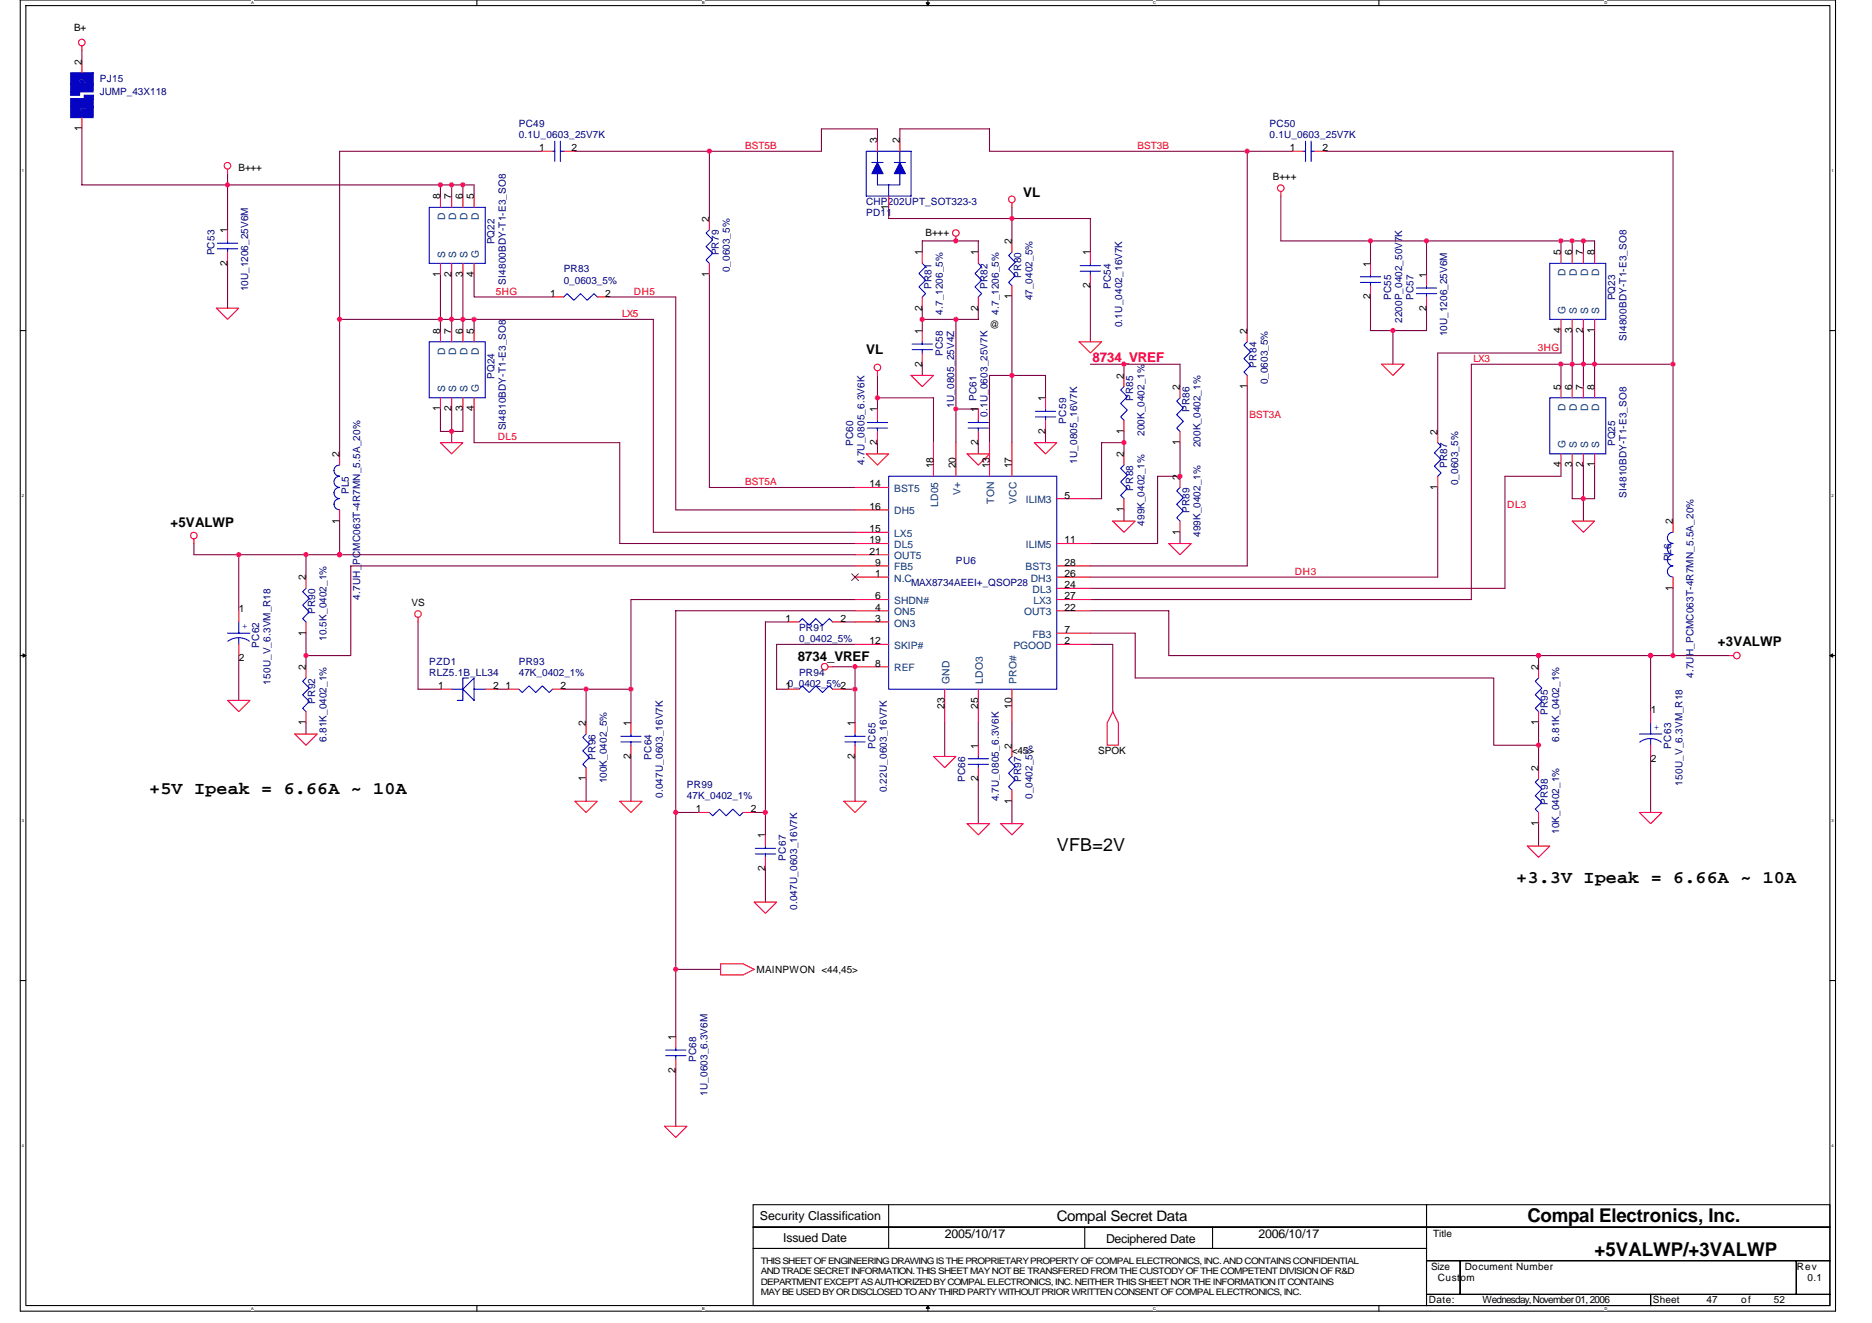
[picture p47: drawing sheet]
<svg xmlns="http://www.w3.org/2000/svg" width="297mm" height="210mm" viewBox="0 0 297 210" stroke-linecap="round" stroke-linejoin="round" font-family="sans-serif">
<defs><g id="words">
<g font-size="3">
<text x="242.4" y="193.9">Compal Electronics, Inc.</text>
<text x="253" y="199.3">+5VALWP/+3VALWP</text>
</g>
<g font-size="2.8">
<text x="23.7" y="125.9">+5V Ipeak = 6.66A ~ 10A</text>
<text x="167.7" y="135">VFB=2V</text>
<text x="240.6" y="140.1">+3.3V Ipeak = 6.66A ~ 10A</text>
</g>
<text font-size="2.3" x="167.7" y="193.7">Compal Secret Data</text>
<g font-size="2.1">
<text x="162.3" y="31.3">VL</text>
<text x="137.5" y="56.2">VL</text>
<text x="27" y="83.6">+5VALWP</text>
<text x="126.6" y="104.9">8734_VREF</text>
<text x="272.6" y="102.4">+3VALWP</text>
</g>
<text font-size="2.1" fill="#f00" x="173.4" y="57.4">8734_VREF</text>
<g font-size="1.9">
<text x="120.6" y="193.6">Security Classification</text>
<text x="124.3" y="197">Issued Date</text>
<text x="149.9" y="196.4">2005/10/17</text>
<text x="175.5" y="197.2">Deciphered Date</text>
<text x="199.7" y="196.4">2006/10/17</text>
</g>
<g font-size="1.6">
<text x="11.7" y="5">B+</text>
<text x="13" y="10.3" transform="rotate(-90 13 10.3)">2</text>
<text x="13" y="20.8" transform="rotate(-90 13 20.8)">1</text>
<text x="85.5" y="24">1</text>
<text x="90.7" y="24">2</text>
<text x="139.2" y="22.8" transform="rotate(-90 139.2 22.8)">3</text>
<text x="142.8" y="22.8" transform="rotate(-90 142.8 22.8)">2</text>
<text x="204.7" y="24">1</text>
<text x="209.8" y="24">2</text>
<text x="37.9" y="27.2">B+++</text>
<text x="202" y="28.6">B+++</text>
<text x="69.9" y="31.6" transform="rotate(-90 69.9 31.6)">8</text>
<text x="71.6" y="31.6" transform="rotate(-90 71.6 31.6)">7</text>
<text x="73.4" y="31.6" transform="rotate(-90 73.4 31.6)">6</text>
<text x="75.2" y="31.6" transform="rotate(-90 75.2 31.6)">5</text>
<text x="112.5" y="35.2" transform="rotate(-90 112.5 35.2)">2</text>
<text x="141" y="33.3" transform="rotate(-90 141 33.3)">1</text>
<text x="36.1" y="37" transform="rotate(-90 36.1 37)">1</text>
<text x="146.3" y="40.5" transform="rotate(-90 146.3 40.5)">1</text>
<text x="146.9" y="37.5">B+++</text>
<text x="155.2" y="40.5" transform="rotate(-90 155.2 40.5)">1</text>
<text x="160.5" y="38.8" transform="rotate(-90 160.5 38.8)">2</text>
<text x="173" y="40.5" transform="rotate(-90 173 40.5)">1</text>
<text x="247.7" y="40.5" transform="rotate(-90 247.7 40.5)">5</text>
<text x="249.4" y="40.5" transform="rotate(-90 249.4 40.5)">6</text>
<text x="251.2" y="40.5" transform="rotate(-90 251.2 40.5)">7</text>
<text x="253" y="40.5" transform="rotate(-90 253 40.5)">8</text>
<text x="36.1" y="42.2" transform="rotate(-90 36.1 42.2)">2</text>
<text x="69.9" y="43.9" transform="rotate(-90 69.9 43.9)">1</text>
<text x="71.6" y="43.9" transform="rotate(-90 71.6 43.9)">2</text>
<text x="73.4" y="43.9" transform="rotate(-90 73.4 43.9)">3</text>
<text x="75.2" y="43.9" transform="rotate(-90 75.2 43.9)">4</text>
<text x="87.3" y="47.1">1</text>
<text x="96" y="47.1">2</text>
<text x="112.5" y="43.9" transform="rotate(-90 112.5 43.9)">1</text>
<text x="160.5" y="47.5" transform="rotate(-90 160.5 47.5)">1</text>
<text x="173" y="45.7" transform="rotate(-90 173 45.7)">2</text>
<text x="217.4" y="47.5" transform="rotate(-90 217.4 47.5)">2</text>
<text x="217.4" y="42.3" transform="rotate(-90 217.4 42.3)">1</text>
<text x="226.3" y="44.1" transform="rotate(-90 226.3 44.1)">1</text>
<text x="69.9" y="53" transform="rotate(-90 69.9 53)">8</text>
<text x="71.6" y="53" transform="rotate(-90 71.6 53)">7</text>
<text x="73.4" y="53" transform="rotate(-90 73.4 53)">6</text>
<text x="75.2" y="53" transform="rotate(-90 75.2 53)">5</text>
<text x="146.3" y="53" transform="rotate(-90 146.3 53)">1</text>
<text x="146.3" y="49.3" transform="rotate(-90 146.3 49.3)">2</text>
<text x="155.2" y="49.3" transform="rotate(-90 155.2 49.3)">2</text>
<text x="157" y="52.1">@</text>
<text x="197.9" y="53" transform="rotate(-90 197.9 53)">2</text>
<text x="226.3" y="49.3" transform="rotate(-90 226.3 49.3)">2</text>
<text x="247.7" y="52.8" transform="rotate(-90 247.7 52.8)">4</text>
<text x="249.4" y="52.8" transform="rotate(-90 249.4 52.8)">3</text>
<text x="251.2" y="52.8" transform="rotate(-90 251.2 52.8)">2</text>
<text x="253" y="52.8" transform="rotate(-90 253 52.8)">1</text>
<text x="146.3" y="58.2" transform="rotate(-90 146.3 58.2)">2</text>
<text x="69.9" y="65.3" transform="rotate(-90 69.9 65.3)">1</text>
<text x="71.6" y="65.3" transform="rotate(-90 71.6 65.3)">2</text>
<text x="73.4" y="65.3" transform="rotate(-90 73.4 65.3)">3</text>
<text x="75.2" y="65.3" transform="rotate(-90 75.2 65.3)">4</text>
<text x="139.2" y="65.4" transform="rotate(-90 139.2 65.4)">1</text>
<text x="155.2" y="65.4" transform="rotate(-90 155.2 65.4)">1</text>
<text x="165.9" y="63.6" transform="rotate(-90 165.9 63.6)">1</text>
<text x="178.3" y="60.1" transform="rotate(-90 178.3 60.1)">2</text>
<text x="187.2" y="61.9" transform="rotate(-90 187.2 61.9)">2</text>
<text x="197.9" y="61.7" transform="rotate(-90 197.9 61.7)">1</text>
<text x="247.7" y="61.9" transform="rotate(-90 247.7 61.9)">5</text>
<text x="249.4" y="61.9" transform="rotate(-90 249.4 61.9)">6</text>
<text x="251.2" y="61.9" transform="rotate(-90 251.2 61.9)">7</text>
<text x="253" y="61.9" transform="rotate(-90 253 61.9)">8</text>
<text x="139.2" y="70.6" transform="rotate(-90 139.2 70.6)">2</text>
<text x="155.2" y="70.6" transform="rotate(-90 155.2 70.6)">2</text>
<text x="165.9" y="68.8" transform="rotate(-90 165.9 68.8)">2</text>
<text x="178.3" y="68.8" transform="rotate(-90 178.3 68.8)">1</text>
<text x="187.2" y="70.6" transform="rotate(-90 187.2 70.6)">1</text>
<text x="228.1" y="69" transform="rotate(-90 228.1 69)">2</text>
<text x="53.9" y="72.5" transform="rotate(-90 53.9 72.5)">2</text>
<text x="138" y="77.3">14</text>
<text x="148.1" y="74.3" transform="rotate(-90 148.1 74.3)">18</text>
<text x="151.7" y="74.3" transform="rotate(-90 151.7 74.3)">20</text>
<text x="157" y="74.3" transform="rotate(-90 157 74.3)">13</text>
<text x="160.5" y="74.3" transform="rotate(-90 160.5 74.3)">17</text>
<text x="178.3" y="72.5" transform="rotate(-90 178.3 72.5)">2</text>
<text x="187.2" y="76.1" transform="rotate(-90 187.2 76.1)">2</text>
<text x="228.1" y="77.7" transform="rotate(-90 228.1 77.7)">1</text>
<text x="247.7" y="74.2" transform="rotate(-90 247.7 74.2)">4</text>
<text x="249.4" y="74.2" transform="rotate(-90 249.4 74.2)">3</text>
<text x="251.2" y="74.2" transform="rotate(-90 251.2 74.2)">2</text>
<text x="253" y="74.2" transform="rotate(-90 253 74.2)">1</text>
<text x="53.9" y="83.1" transform="rotate(-90 53.9 83.1)">1</text>
<text x="138" y="80.9">16</text>
<text x="168.9" y="79.1">5</text>
<text x="178.3" y="81.3" transform="rotate(-90 178.3 81.3)">1</text>
<text x="265.4" y="83.2" transform="rotate(-90 265.4 83.2)">2</text>
<text x="138" y="84.4">15</text>
<text x="138" y="86.2">19</text>
<text x="138" y="88">21</text>
<text x="138.9" y="89.8">9</text>
<text x="168.9" y="86.2">11</text>
<text x="168.9" y="89.8">28</text>
<text x="187.2" y="84.8" transform="rotate(-90 187.2 84.8)">1</text>
<text x="48.5" y="92.1" transform="rotate(-90 48.5 92.1)">2</text>
<text x="138.9" y="95.1">6</text>
<text x="138.9" y="91.5">1</text>
<text x="168.9" y="91.5">26</text>
<text x="168.9" y="95.1">27</text>
<text x="168.9" y="93.3">24</text>
<text x="265.4" y="93.7" transform="rotate(-90 265.4 93.7)">1</text>
<text x="37.9" y="97.1">1</text>
<text x="48.5" y="100.8" transform="rotate(-90 48.5 100.8)">1</text>
<text x="65.3" y="96.2">VS</text>
<text x="124.6" y="98.7">1</text>
<text x="133.4" y="98.7">2</text>
<text x="138.9" y="96.9">4</text>
<text x="138.9" y="98.7">3</text>
<text x="168.9" y="96.9">22</text>
<text x="168.9" y="100.4">7</text>
<text x="37.9" y="104.9">2</text>
<text x="48.5" y="106.3" transform="rotate(-90 48.5 106.3)">2</text>
<text x="138" y="102.2">12</text>
<text x="138.9" y="105.8">8</text>
<text x="168.9" y="102.2">2</text>
<text x="244.1" y="106.3" transform="rotate(-90 244.1 106.3)">2</text>
<text x="69.5" y="109.3">1</text>
<text x="78.2" y="109.3">2</text>
<text x="80.2" y="109.3">1</text>
<text x="88.9" y="109.3">2</text>
<text x="124.6" y="109.3">10_0402_5%2</text>
<text x="149.9" y="112.4" transform="rotate(-90 149.9 112.4)">23</text>
<text x="155.2" y="112.4" transform="rotate(-90 155.2 112.4)">25</text>
<text x="160.5" y="112.4" transform="rotate(-90 160.5 112.4)">10</text>
<text x="261.9" y="113.1">1</text>
<text x="48.5" y="115.1" transform="rotate(-90 48.5 115.1)">1</text>
<text x="93" y="115.2" transform="rotate(-90 93 115.2)">2</text>
<text x="100.1" y="115.2" transform="rotate(-90 100.1 115.2)">1</text>
<text x="135.7" y="115.2" transform="rotate(-90 135.7 115.2)">1</text>
<text x="155.2" y="118.8" transform="rotate(-90 155.2 118.8)">1</text>
<text x="160.5" y="118.8" transform="rotate(-90 160.5 118.8)">2</text>
<text x="160.6" y="119.7">&lt;45&gt;</text>
<text x="174.3" y="119.7">SPOK</text>
<text x="244.1" y="115.1" transform="rotate(-90 244.1 115.1)">1</text>
<text x="93" y="124" transform="rotate(-90 93 124)">1</text>
<text x="100.1" y="120.4" transform="rotate(-90 100.1 120.4)">2</text>
<text x="135.7" y="120.4" transform="rotate(-90 135.7 120.4)">2</text>
<text x="155.2" y="124" transform="rotate(-90 155.2 124)">2</text>
<text x="244.1" y="122.3" transform="rotate(-90 244.1 122.3)">2</text>
<text x="261.9" y="120.9">2</text>
<text x="110.4" y="128.9">1</text>
<text x="119.1" y="128.9">2</text>
<text x="160.5" y="127.5" transform="rotate(-90 160.5 127.5)">1</text>
<text x="244.1" y="131.1" transform="rotate(-90 244.1 131.1)">1</text>
<text x="121.4" y="133" transform="rotate(-90 121.4 133)">1</text>
<text x="121.4" y="138.2" transform="rotate(-90 121.4 138.2)">2</text>
<text x="120.1" y="154.3">MAINPWON &lt;44,45&gt;</text>
<text x="107.2" y="165" transform="rotate(-90 107.2 165)">1</text>
<text x="107.2" y="170.2" transform="rotate(-90 107.2 170.2)">2</text>
<text x="227.4" y="196.3">Title</text>
<text x="227.1" y="201.4">Size</text>
<text x="228.1" y="203.2">Custom</text>
<text x="232.4" y="201.4">Document Number</text>
<text x="285.1" y="201.4">Rev</text>
<text x="286.8" y="203.2">0.1</text>
<text x="226.7" y="206.8">Date:</text>
<text x="235.2" y="206.8">Wednesday, November 01,2006</text>
<text x="262.3" y="206.8">Sheet</text>
<text x="270.8" y="206.8">47</text>
<text x="276.3" y="206.8">of</text>
<text x="281.5" y="206.8">52</text>
</g>
<g font-size="1.6" fill="#004080">
<text x="13.7" y="17.8" transform="rotate(-90 13.7 17.8)">1</text>
<text x="13.7" y="13.4" transform="rotate(-90 13.7 13.4)">2</text>
<text x="70.6" y="35" transform="rotate(-90 70.6 35)">D</text>
<text x="72.4" y="35" transform="rotate(-90 72.4 35)">D</text>
<text x="74.2" y="35" transform="rotate(-90 74.2 35)">D</text>
<text x="76" y="35" transform="rotate(-90 76 35)">D</text>
<text x="70.6" y="40.9" transform="rotate(-90 70.6 40.9)">S</text>
<text x="72.4" y="40.9" transform="rotate(-90 72.4 40.9)">S</text>
<text x="74.2" y="40.9" transform="rotate(-90 74.2 40.9)">S</text>
<text x="76" y="40.9" transform="rotate(-90 76 40.9)">G</text>
<text x="248.4" y="43.9" transform="rotate(-90 248.4 43.9)">D</text>
<text x="250.2" y="43.9" transform="rotate(-90 250.2 43.9)">D</text>
<text x="252" y="43.9" transform="rotate(-90 252 43.9)">D</text>
<text x="253.8" y="43.9" transform="rotate(-90 253.8 43.9)">D</text>
<text x="248.4" y="49.8" transform="rotate(-90 248.4 49.8)">G</text>
<text x="250.2" y="49.8" transform="rotate(-90 250.2 49.8)">S</text>
<text x="252" y="49.8" transform="rotate(-90 252 49.8)">S</text>
<text x="253.8" y="49.8" transform="rotate(-90 253.8 49.8)">S</text>
<text x="70.6" y="56.3" transform="rotate(-90 70.6 56.3)">D</text>
<text x="72.4" y="56.3" transform="rotate(-90 72.4 56.3)">D</text>
<text x="74.2" y="56.3" transform="rotate(-90 74.2 56.3)">D</text>
<text x="76" y="56.3" transform="rotate(-90 76 56.3)">D</text>
<text x="70.6" y="62.2" transform="rotate(-90 70.6 62.2)">S</text>
<text x="72.4" y="62.2" transform="rotate(-90 72.4 62.2)">S</text>
<text x="74.2" y="62.2" transform="rotate(-90 74.2 62.2)">S</text>
<text x="76" y="62.2" transform="rotate(-90 76 62.2)">G</text>
<text x="248.4" y="65.2" transform="rotate(-90 248.4 65.2)">D</text>
<text x="250.2" y="65.2" transform="rotate(-90 250.2 65.2)">D</text>
<text x="252" y="65.2" transform="rotate(-90 252 65.2)">D</text>
<text x="253.8" y="65.2" transform="rotate(-90 253.8 65.2)">D</text>
<text x="248.4" y="71.1" transform="rotate(-90 248.4 71.1)">G</text>
<text x="250.2" y="71.1" transform="rotate(-90 250.2 71.1)">S</text>
<text x="252" y="71.1" transform="rotate(-90 252 71.1)">S</text>
<text x="253.8" y="71.1" transform="rotate(-90 253.8 71.1)">S</text>
<text x="141.9" y="78.1">BST5</text>
<text x="141.9" y="81.6">DH5</text>
<text x="148.9" y="80.4" transform="rotate(-90 148.9 80.4)">LD05</text>
<text x="152.4" y="78.5" transform="rotate(-90 152.4 78.5)">V+</text>
<text x="157.8" y="79.9" transform="rotate(-90 157.8 79.9)">TON</text>
<text x="161.3" y="79.9" transform="rotate(-90 161.3 79.9)">VCC</text>
<text x="162.8" y="79.8">ILIM3</text>
<text x="141.9" y="85.2">LX5</text>
<text x="141.9" y="87">DL5</text>
<text x="141.9" y="88.7">OUT5</text>
<text x="162.8" y="87">ILIM5</text>
<text x="141.9" y="90.5">FB5</text>
<text x="141.9" y="95.8">SHDN#</text>
<text x="141.9" y="92.3">N.C.</text>
<text x="162.7" y="90.5">BST3</text>
<text x="163.6" y="92.3">DH3</text>
<text x="163.8" y="94.1">DL3</text>
<text x="164" y="95.8">LX3</text>
<text x="141.9" y="97.6">ON5</text>
<text x="141.9" y="99.4">ON3</text>
<text x="162.5" y="97.6">OUT3</text>
<text x="163.8" y="101.2">FB3</text>
<text x="141.9" y="103">SKIP#</text>
<text x="141.9" y="106.5">REF</text>
<text x="160.8" y="103">PGOOD</text>
<text x="150.6" y="108.5" transform="rotate(-90 150.6 108.5)">GND</text>
<text x="156" y="108.5" transform="rotate(-90 156 108.5)">LDO3</text>
<text x="161.3" y="108.5" transform="rotate(-90 161.3 108.5)">PRO#</text>
</g>
<g font-size="1.6" fill="#000080">
<text x="15.8" y="13">PJ15</text>
<text x="15.8" y="15.1">JUMP_43X118</text>
<text x="82.3" y="20.1">PC49</text>
<text x="82.3" y="21.9">0.1U_0603_25V7K</text>
<text x="201.5" y="20.1">PC50</text>
<text x="201.5" y="21.9">0.1U_0603_25V7K</text>
<text x="137.5" y="34.3">PD11</text>
<text x="137.5" y="32.5">CHP202UPT_SOT323-3</text>
<text x="34" y="40.5" transform="rotate(-90 34 40.5)">PC53</text>
<text x="78.5" y="38.8" transform="rotate(-90 78.5 38.8)">PQ22</text>
<text x="114" y="40.5" transform="rotate(-90 114 40.5)">PR79</text>
<text x="39.4" y="46.2" transform="rotate(-90 39.4 46.2)">10U_1206_25V6M</text>
<text x="80.3" y="45.2" transform="rotate(-90 80.3 45.2)">SI4800BDY-T1-E3_SO8</text>
<text x="89.4" y="43.2">PR83</text>
<text x="89.4" y="45">0_0603_5%</text>
<text x="115.8" y="43.2" transform="rotate(-90 115.8 43.2)">0_0603_5%</text>
<text x="147.8" y="45.9" transform="rotate(-90 147.8 45.9)">PR81</text>
<text x="156.7" y="45.9" transform="rotate(-90 156.7 45.9)">PR82</text>
<text x="162" y="44.1" transform="rotate(-90 162 44.1)">PR80</text>
<text x="163.8" y="47.6" transform="rotate(-90 163.8 47.6)">47_0402_5%</text>
<text x="176.3" y="45.9" transform="rotate(-90 176.3 45.9)">PC54</text>
<text x="220.7" y="47.6" transform="rotate(-90 220.7 47.6)">PC55</text>
<text x="224.3" y="47.6" transform="rotate(-90 224.3 47.6)">PC57</text>
<text x="256.3" y="47.6" transform="rotate(-90 256.3 47.6)">PQ23</text>
<text x="149.6" y="50" transform="rotate(-90 149.6 50)">4.7_1206_5%</text>
<text x="158.5" y="50" transform="rotate(-90 158.5 50)">4.7_1206_5%</text>
<text x="178.1" y="51.9" transform="rotate(-90 178.1 51.9)">0.1U_0402_16V7K</text>
<text x="222.5" y="51.2" transform="rotate(-90 222.5 51.2)">2200P_0402_50V7K</text>
<text x="229.6" y="53.3" transform="rotate(-90 229.6 53.3)">10U_1206_25V6M</text>
<text x="149.6" y="56.5" transform="rotate(-90 149.6 56.5)">PC58</text>
<text x="199.4" y="58.3" transform="rotate(-90 199.4 58.3)">PR84</text>
<text x="258.1" y="54.1" transform="rotate(-90 258.1 54.1)">SI4800BDY-T1-E3_SO8</text>
<text x="78.5" y="60.1" transform="rotate(-90 78.5 60.1)">PQ24</text>
<text x="151.4" y="64.7" transform="rotate(-90 151.4 64.7)">1U_0805_25V4Z</text>
<text x="154.9" y="63.6" transform="rotate(-90 154.9 63.6)">PC61</text>
<text x="179.8" y="63.6" transform="rotate(-90 179.8 63.6)">PR85</text>
<text x="188.7" y="65.4" transform="rotate(-90 188.7 65.4)">PR86</text>
<text x="201.2" y="61" transform="rotate(-90 201.2 61)">0_0603_5%</text>
<text x="80.3" y="68.3" transform="rotate(-90 80.3 68.3)">SI4810BDY-T1-E3_SO8</text>
<text x="135.4" y="70.8" transform="rotate(-90 135.4 70.8)">PC60</text>
<text x="156.7" y="66.1" transform="rotate(-90 156.7 66.1)">0.1U_0603_25V7K</text>
<text x="169.2" y="67.2" transform="rotate(-90 169.2 67.2)">PC59</text>
<text x="181.6" y="69.2" transform="rotate(-90 181.6 69.2)">200K_0402_1%</text>
<text x="190.5" y="71" transform="rotate(-90 190.5 71)">200K_0402_1%</text>
<text x="256.3" y="70.8" transform="rotate(-90 256.3 70.8)">PQ25</text>
<text x="137.2" y="73.8" transform="rotate(-90 137.2 73.8)">4.7U_0805_6.3V6K</text>
<text x="170.9" y="73.6" transform="rotate(-90 170.9 73.6)">1U_0805_16V7K</text>
<text x="179.8" y="77.9" transform="rotate(-90 179.8 77.9)">PR88</text>
<text x="229.6" y="74.3" transform="rotate(-90 229.6 74.3)">PR87</text>
<text x="231.4" y="77" transform="rotate(-90 231.4 77)">0_0603_5%</text>
<text x="55.4" y="78.4" transform="rotate(-90 55.4 78.4)">PL5</text>
<text x="181.6" y="83.4" transform="rotate(-90 181.6 83.4)">499K_0402_1%</text>
<text x="188.7" y="81.4" transform="rotate(-90 188.7 81.4)">PR89</text>
<text x="258.1" y="79" transform="rotate(-90 258.1 79)">SI4810BDY-T1-E3_SO8</text>
<text x="151.7" y="89.4">PU6</text>
<text x="190.5" y="85.2" transform="rotate(-90 190.5 85.2)">499K_0402_1%</text>
<text x="265.2" y="89.1" transform="rotate(-90 265.2 89.1)">PL6</text>
<text x="57.1" y="95.1" transform="rotate(-90 57.1 95.1)">4.7UH_PCMC063T-4R7MN_5.5A_20%</text>
<text x="144.6" y="93">MAX8734AEEI+_QSOP28</text>
<text x="50" y="97.4" transform="rotate(-90 50 97.4)">PR90</text>
<text x="51.8" y="101.7" transform="rotate(-90 51.8 101.7)">10.5K_0402_1%</text>
<text x="126.8" y="100.1">PR91</text>
<text x="126.8" y="101.9">0_0402_5%</text>
<text x="41.1" y="102.8" transform="rotate(-90 41.1 102.8)">PC62</text>
<text x="68.1" y="105.4">PZD1</text>
<text x="68.1" y="107.2">RLZ5.1B_LL34</text>
<text x="82.3" y="105.4">PR93</text>
<text x="82.3" y="107.2">47K_0402_1%</text>
<text x="126.8" y="107.2">PR94</text>
<text x="268.7" y="107.6" transform="rotate(-90 268.7 107.6)">4.7UH_PCMC063T-4R7MN_5.5A_20%</text>
<text x="42.9" y="108.6" transform="rotate(-90 42.9 108.6)">150U_V_6.3VM_R18</text>
<text x="50" y="111.7" transform="rotate(-90 50 111.7)">PR92</text>
<text x="245.6" y="113.4" transform="rotate(-90 245.6 113.4)">PR95</text>
<text x="51.8" y="117.7" transform="rotate(-90 51.8 117.7)">6.81K_0402_1%</text>
<text x="138.9" y="118.8" transform="rotate(-90 138.9 118.8)">PC65</text>
<text x="247.4" y="117.7" transform="rotate(-90 247.4 117.7)">6.81K_0402_1%</text>
<text x="265.2" y="118.8" transform="rotate(-90 265.2 118.8)">PC63</text>
<text x="94.5" y="120.5" transform="rotate(-90 94.5 120.5)">PR96</text>
<text x="96.3" y="124.3" transform="rotate(-90 96.3 124.3)">100K_0402_5%</text>
<text x="103.4" y="120.5" transform="rotate(-90 103.4 120.5)">PC64</text>
<text x="109" y="125">PR99</text>
<text x="140.7" y="125.7" transform="rotate(-90 140.7 125.7)">0.22U_0603_16V7K</text>
<text x="153.2" y="124.1" transform="rotate(-90 153.2 124.1)">PC66</text>
<text x="162" y="124.1" transform="rotate(-90 162 124.1)">PR97</text>
<text x="267" y="124.6" transform="rotate(-90 267 124.6)">150U_V_6.3VM_R18</text>
<text x="105.2" y="126.6" transform="rotate(-90 105.2 126.6)">0.047U_0603_16V7K</text>
<text x="109" y="126.8">47K_0402_1%</text>
<text x="158.5" y="127.1" transform="rotate(-90 158.5 127.1)">4.7U_0805_6.3V6K</text>
<text x="163.8" y="126.8" transform="rotate(-90 163.8 126.8)">0_0402_5%</text>
<text x="245.6" y="127.7" transform="rotate(-90 245.6 127.7)">PR98</text>
<text x="124.7" y="136.5" transform="rotate(-90 124.7 136.5)">PC67</text>
<text x="247.4" y="132.3" transform="rotate(-90 247.4 132.3)">10K_0402_1%</text>
<text x="126.5" y="144.4" transform="rotate(-90 126.5 144.4)">0.047U_0603_16V7K</text>
<text x="110.5" y="168.6" transform="rotate(-90 110.5 168.6)">PC68</text>
<text x="112.3" y="173.9" transform="rotate(-90 112.3 173.9)">1U_0603_6.3V6M</text>
</g>
<g font-size="1.6" fill="#f00">
<text x="118.3" y="23.6">BST5B</text>
<text x="180.5" y="23.6">BST3B</text>
<text x="78.7" y="46.8">5HG</text>
<text x="100.6" y="46.8">DH5</text>
<text x="98.7" y="50.3">LX5</text>
<text x="233.8" y="57.4">LX3</text>
<text x="244" y="55.6">3HG</text>
<text x="79" y="69.9">DL5</text>
<text x="198.3" y="66.3">BST3A</text>
<text x="118.3" y="77">BST5A</text>
<text x="239.2" y="80.5">DL3</text>
<text x="205.5" y="91.2">DH3</text>
</g>
<g font-size="1.6" fill="#00f">
<text x="38.4" y="99.8">+</text>
<text x="262.4" y="115.8">+</text>
</g>
<g font-size="1.4">
<text x="120.7" y="200.6">THIS SHEET OF ENGINEERING DRAWING IS THE PROPRIETARY PROPERTY OF COMPAL ELECTRONICS, INC. AND CONTAINS CONFIDENTIAL</text>
<text x="120.7" y="202.2">AND TRADE SECRET INFORMATION. THIS SHEET MAY NOT BE TRANSFERED FROM THE CUSTODY OF THE COMPETENT DIVISION OF R&amp;D</text>
<text x="120.7" y="203.8">DEPARTMENT EXCEPT AS AUTHORIZED BY COMPAL ELECTRONICS, INC. NEITHER THIS SHEET NOR THE INFORMATION IT CONTAINS</text>
<text x="120.7" y="205.5">MAY BE USED BY OR DISCLOSED TO ANY THIRD PARTY WITHOUT PRIOR WRITTEN CONSENT OF COMPAL ELECTRONICS, INC.</text>
</g>
<g font-size=".6">
<text x="39.9" y=".7">A</text>
<text x="111.4" y=".7">B</text>
<text x="183" y=".7">C</text>
<text x="254.6" y=".7">D</text>
<text x="3.4" y="27.2">1</text>
<text x="290.6" y="27.2">1</text>
<text x="3.4" y="78.8">2</text>
<text x="290.6" y="78.8">2</text>
<text x="3.4" y="130.4">3</text>
<text x="290.6" y="130.4">3</text>
<text x="3.4" y="181.9">4</text>
<text x="290.6" y="181.9">4</text>
<text x="39.9" y="207.8">A</text>
<text x="111.4" y="207.8">B</text>
<text x="183" y="207.8">C</text>
<text x="254.6" y="207.8">D</text>
</g>
</g></defs>
<path d="M3.2 0h288.1v208h-288.1zM4.1 .9h286.3v206.2h-286.3z" fill="none" stroke="#000" stroke-width=".17"/>
<g fill="#fff">
<path d="M39.9 .1h.4v.7h-.4z"/>
<path d="M39.9 207.2h.4v.7h-.4z"/>
</g>
<path d="M75.7 0v.9M75.7 207.1v.9" fill="none" stroke="#000" stroke-width=".17"/>
<g fill="#fff">
<path d="M111.4 .1h.4v.7h-.4z"/>
<path d="M111.4 207.2h.4v.7h-.4z"/>
</g>
<path d="M147.2 0v.9M147.2 207.1v.9" fill="none" stroke="#000" stroke-width=".17"/>
<path d="M147 .4h.5l-.3 .5zM147.2 207.1l.3 .5h-.5z" fill="#000" stroke="#000" stroke-width=".16"/>
<g fill="#fff">
<path d="M183 .1h.4v.7h-.4z"/>
<path d="M183 207.2h.4v.7h-.4z"/>
</g>
<path d="M218.8 0v.9M218.8 207.1v.9" fill="none" stroke="#000" stroke-width=".17"/>
<g fill="#fff">
<path d="M254.6 .1h.4v.7h-.4z"/>
<path d="M254.6 207.2h.4v.7h-.4z"/>
<path d="M3.4 26.7h.4v.7h-.4z"/>
<path d="M290.6 26.7h.3v.7h-.3z"/>
<path d="M3.4 78.2h.4v.7h-.4z"/>
<path d="M290.6 78.2h.3v.7h-.3z"/>
</g>
<path d="M3.2 52.5h.9M290.4 52.5h.9" fill="none" stroke="#000" stroke-width=".17"/>
<g fill="#fff">
<path d="M3.4 129.8h.4v.7h-.4z"/>
<path d="M290.6 129.8h.3v.7h-.3z"/>
</g>
<path d="M3.2 104h.9M290.4 104h.9" fill="none" stroke="#000" stroke-width=".17"/>
<path d="M3.7 103.7l.4 .3-.4 .3zM290.4 104l.4-.3v.6z" fill="#000" stroke="#000" stroke-width=".16"/>
<g fill="#fff">
<path d="M3.4 181.4h.4v.7h-.4z"/>
<path d="M290.6 181.4h.3v.7h-.3z"/>
</g>
<g fill="none" stroke="#000" stroke-width=".17">
<path d="M3.2 155.6h.9M290.4 155.6h.9M119.5 191.1h106.9v3.6h-106.9zM119.5 194.7h106.9v3.4h-106.9zM119.5 198.1h106.9v9h-106.9zM141 191.1v7M172.1 194.7v3.4M192.4 194.7v3.4M226.4 191.1h64v3.6h-64zM226.4 194.7h64v5.3h-64zM226.4 200h5.3v5.4h-5.3zM226.4 205.4h35.5v1.7h-35.5z"/>
<path d="M231.7 200h53.3v5.4h-53.3zM261.9 205.4h28.5v1.7h-28.5zM285 200h5.4v5.4h-5.4z"/>
</g>
<g fill="none" stroke="#800040" stroke-width=".17">
<path d="M13 8v1.8M13 20.4v8.9h62.2v1.8M36.1 27.6v8.8M69.9 29.3v1.8M71.7 29.3v1.8M73.4 29.3v1.8M85.9 24h-32v48M112.6 24v10.7M139.2 22.2v-1.8h-8.9v3.6h-39.1M141 32.9v1.8h32v5.3M142.8 22.2v-1.8h14.2v3.6h48M160.6 32.9v5.3"/>
<path d="M197.9 24v28.5M203.2 31.1v7.1h49.8v1.8M210.4 24h55.1v58.7M217.5 38.2v3.6M226.4 38.2v5.4M247.7 38.2v1.8M249.5 38.2v1.8M251.2 38.2v1.8M36.1 41.8v7.1M53.9 50.7h49.8v33.8h32M69.9 43.6v8.9M71.7 43.6v8.9"/>
<path d="M73.4 43.6v8.9M75.2 43.6v3.5h12.5M75.2 50.7v1.8M96.6 47.1h10.6v33.8h28.5M112.6 43.6v33.7h23.1M139.2 59.6v5.3M146.3 40v-1.8h8.9v1.8M146.3 48.9v3.6M146.3 57.8v1.8M151.7 50.7v19.5M155.2 48.9v1.8h-8.9M160.6 47.1v23.1"/>
<path d="M173 45.3v8.9M173 57.8h14.2v3.5M178.3 57.8v1.8M217.5 47.1v5.4h8.9v-3.6M221 52.5v5.3M247.7 57.8h-14.2v37.3h-60.5M247.7 52.5v3.5h-19.6v12.5M249.5 52.5v5.3h16M251.2 52.5v8.8M253 52.5v8.8M69.9 64.9v3.6h3.5v-3.6M71.7 64.9v5.3"/>
<path d="M75.2 64.9v5.3h23.1v16h37.4M139.2 63.1h8.9v7.1M139.2 70.2v1.8M151.7 64.9h3.5M155.2 70.2v1.8M165.9 63.1v-3.5h-8.9v10.6M165.9 68.5v1.7M178.3 70.2h-3.5v8.9h-1.8M178.3 68.5v3.5M187.2 70.2v5.4h-3.5v10.6h-10.7M197.9 61.3v28.5h-24.9M228.1 77.3v14.3h-55.1"/>
<path d="M247.7 61.3v-3.5h1.8v3.5M247.7 73.8v1.8h-8.9v17.7h-65.8M249.5 73.8v5.3h3.5v-5.3M251.2 73.8v8.9M30.8 86.2v1.8h7.1v8.9M37.9 88h97.8M48.6 88v3.6M53.9 82.7v5.3M66.3 98.7v10.6h3.6M125 98.7h-3.5v30.2M133.9 98.7h1.8M135.7 89.8h-80v14.2h-7.1"/>
<path d="M135.7 96.9h-28.5v67.6M135.7 95.1h-35.6v19.6M173 96.9h12.5v7.1h88.9M178.3 80.9v1.8M187.2 84.5v1.7M265.5 93.3v10.7M37.9 104v7.1M48.6 100.5v5.3M48.6 114.7v1.8M78.8 109.3h1.8M89.4 109.3h3.6v5.4M93 109.3h7.1"/>
<path d="M132.1 105.8h3.6v3.5M133.9 109.3h1.8v5.4M135.7 102.2h-12.5v7.1h1.8M149.9 114.7v5.3M155.2 114.7v3.5M160.6 114.7v3.5M173 100.5h7.1v7.1h56.9v10.6h7.1M173 102.2h3.6v10.7M244.1 104v1.8M244.1 114.7v7.1M261.9 104v8.9M93 123.6v3.5"/>
<path d="M100.1 120v7.1M107.2 128.9h3.6M119.7 128.9h1.8v3.6M121.5 137.8v5.3M135.7 120v7.1M155.2 123.6v7.1M160.6 127.1v3.6M244.1 130.7v3.5M261.9 120v8.9M107.2 153.8h7.1M107.2 169.8v8.9"/>
</g>
<g fill="none" stroke="#f00" stroke-width=".17">
<path d="M13 7.3v.7M13 9.8v1.8M13 18.7v1.7M36.1 26.8v.8M36.1 36.4v1.8M69.9 31.1v1.8M71.7 31.1v1.8M73.4 31.1v1.8M75.2 31.1v1.8M85.9 24h1.8M89.4 24h1.8M112.6 34.7v1.7"/>
<path d="M139.2 22.2v1.8M141 31.1v1.8M142.8 22.2v1.8M151.7 37.5v.7M160.6 32.2v.7M160.6 38.2v1.8M203.2 30.4v.7M205 24h1.8M208.6 24h1.8M34.3 48.9h3.6l-1.8 1.8zM36.1 40v1.8M69.9 41.8v1.8"/>
<path d="M69.9 52.5v1.7M71.7 41.8v1.8M71.7 52.5v1.7M73.4 41.8v1.8M73.4 52.5v1.7M75.2 41.8v1.8M75.2 52.5v1.7M87.7 47.1h1.7M94.8 47.1h1.8M112.6 41.8v1.8M139.2 58.8v.8M144.6 59.6h3.5l-1.8 1.7z"/>
<path d="M146.3 40v1.8M146.3 47.1v1.8M146.3 52.5v1.7M146.3 56v1.8M155.2 40v1.8M155.2 47.1v1.8M160.6 45.3v1.8M171.2 54.2h3.6l-1.8 1.8zM173 40v1.8M173 43.6v1.7M178.3 59.6v1.7M197.9 52.5v1.7"/>
<path d="M197.9 59.6v1.7M217.5 41.8v1.8M217.5 45.3v1.8M219.2 57.8h3.6l-1.8 1.8zM226.4 43.6v1.7M226.4 47.1v1.8M247.7 40v1.8M247.7 50.7v1.8M249.5 40v1.8M249.5 50.7v1.8M251.2 40v1.8M251.2 50.7v1.8"/>
<path d="M253 40v1.8M253 50.7v1.8M53.9 72v1.8M69.9 70.2h3.5l-1.7 1.8zM69.9 63.1v1.8M71.7 63.1v1.8M73.4 63.1v1.8M75.2 63.1v1.8M135.7 77.3h5.3M137.5 72h3.5l-1.8 1.8zM139.2 64.9v1.8M139.2 68.5v1.7"/>
<path d="M148.1 70.2v5.4M151.7 70.2v5.4M153.5 72h3.5l-1.8 1.8zM155.2 64.9v1.8M155.2 68.5v1.7M157 70.2v5.4M160.6 70.2v5.4M164.1 70.2h3.6l-1.8 1.8zM165.9 63.1v1.8M165.9 66.7v1.8M167.7 79.1h5.3M178.3 66.7v1.8"/>
<path d="M178.3 72v1.8M178.3 79.1v1.8M187.2 61.3v1.8M187.2 68.5v1.7M187.2 75.6v1.7M228.1 68.5v1.7M228.1 75.6v1.7M247.7 61.3v1.8M247.7 72v1.8M249.5 61.3v1.8M249.5 72v1.8M251.2 61.3v1.8"/>
<path d="M251.2 72v1.8M253 61.3v1.8M253 72v1.8M30.8 85.5v.7M37.9 96.9v1.8M48.6 91.6v1.7M48.6 98.7v1.8M53.9 80.9v1.8M66.3 98v.7M125 98.7h1.8M132.1 98.7h1.8M135.7 84.5h5.3"/>
<path d="M135.7 86.2h5.3M135.7 80.9h5.3M135.7 88h5.3M135.7 89.8h5.3M135.7 95.1h5.3M135.7 96.9h5.3M135.7 91.6h5.3M135.7 98.7h5.3M167.7 86.2h5.3M167.7 89.8h5.3M167.7 95.1h5.3M167.7 96.9h5.3"/>
<path d="M167.7 91.6h5.3M167.7 93.3h5.3M176.6 82.7h3.5l-1.8 1.8zM185.5 86.2h3.5l-1.8 1.8zM187.2 82.7v1.8M249.5 82.7h3.5l-1.8 1.8zM265.5 82.7v1.8M265.5 91.6v1.7M36.1 111.1h3.6l-1.8 1.8zM37.9 102.2v1.8M46.8 116.5h3.5l-1.7 1.7zM48.6 105.8v1.8"/>
<path d="M48.6 112.9v1.8M69.9 109.3h1.8M77 109.3h1.8M80.6 109.3h1.7M87.7 109.3h1.7M93 114.7v1.8M100.1 114.7v1.8M100.1 118.2v1.8M125 109.3h1.8M131.4 105.8h.7M132.1 109.3h1.8M135.7 105.8h5.3"/>
<path d="M135.7 102.2h5.3M135.7 114.7v1.8M135.7 118.2v1.8M149.9 109.3v5.4M155.2 109.3v5.4M155.2 118.2v1.8M160.6 109.3v5.4M160.6 118.2v1.8M167.7 100.5h5.3M167.7 102.2h5.3M176.6 112.9l.9 1.8v3.5h-1.8v-3.5zM244.1 105.8v1.8"/>
<path d="M244.1 112.9v1.8M261.9 112.9v1.8M261.9 118.2v1.8M274.4 104h.7M91.2 127.1h3.6l-1.8 1.8zM93 121.8v1.8M98.3 127.1h3.6l-1.8 1.8zM110.8 128.9h1.8M117.9 128.9h1.8M121.5 132.5v1.7M121.5 136v1.8M133.9 127.1h3.6l-1.8 1.8z"/>
<path d="M148.1 120h3.6l-1.8 1.8zM153.5 130.7h3.5l-1.8 1.8zM155.2 121.8v1.8M158.8 130.7h3.5l-1.7 1.8zM160.6 125.3v1.8M242.4 134.2h3.5l-1.8 1.8zM244.1 121.8v1.8M244.1 128.9v1.8M260.1 128.9h3.6l-1.8 1.8zM114.3 152.9h3.6l1.8 .9-1.8 .9h-3.6zM119.7 143.1h3.5l-1.7 1.8zM105.4 178.7h3.6l-1.8 1.8z"/>
<path d="M107.2 164.5v1.7M107.2 168v1.8"/>
<circle cx="13" cy="6.7" r=".52"/>
<circle cx="36.1" cy="26.3" r=".52"/>
<circle cx="151.7" cy="37" r=".52"/>
<circle cx="160.6" cy="31.6" r=".52"/>
<circle cx="203.2" cy="29.9" r=".52"/>
<circle cx="139.2" cy="58.3" r=".52"/>
<circle cx="30.8" cy="85" r=".52"/>
<circle cx="66.3" cy="97.4" r=".52"/>
<circle cx="130.9" cy="105.8" r=".52"/>
<circle cx="275.6" cy="104" r=".52"/>
</g>
<g fill="none" stroke="#00f" stroke-width=".17">
<path d="M34.5 39.5h3.2M34.5 38.6h3.2M36.1 38.2v.4M36.1 39.5v.5M68.1 32.9h8.9v8.9h-8.9zM87.7 24h.3M88 22.4v3.2M88.9 24h.5M88.9 22.4v3.2M112.6 36.4l-.6 .6 1.1 1.1-1.1 1 1.1 1.1-1.1 1.1 .6 .5M137.5 24h7.1v7.1h-7.1zM138.3 25.8h1.8"/>
<path d="M139.2 24v1.8M139.2 27.6v1.7h1.8M141 29.3v1.8M141.9 25.8h1.8M142.8 27.6v1.7h-1.8M142.8 24v1.8M206.8 24h.4M207.2 22.4v3.2M208 24h.6M208 22.4v3.2M68.1 54.2h8.9v8.9h-8.9zM89.4 47.1l.6-.5 1.1 1 1-1 1.1 1 1.1-1 .5 .5"/>
<path d="M144.7 55.5h3.3M144.7 54.6h3.3M146.3 41.8l.6 .5-1.1 1.1 1.1 1-1.1 1.1 1.1 1.1-.6 .5M146.3 54.2v.4M146.3 55.5v.5M155.2 41.8l.6 .5-1.1 1.1 1.1 1-1.1 1.1 1.1 1.1-.6 .5M160.6 40l-.6 .5 1.1 1.1-1.1 1.1 1.1 1-1.1 1.1 .6 .5M171.4 43h3.2M171.4 42.1h3.2M173 41.8v.3M173 43v.6M197.9 54.2l-.5 .6 1 1-1 1.1 1 1.1-1 1 .5 .6"/>
<path d="M215.9 44.8h3.2M215.9 43.9h3.2M217.5 43.6v.3M217.5 44.8v.5M224.7 46.6h3.3M224.7 45.7h3.3M226.4 45.3v.4M226.4 46.6v.5M245.9 41.8h8.9v8.9h-8.9zM53.9 79.1a.88 .88 0 0 0-.9 .9 .88 .88 0 0 0 .9 .9M53.9 77.3a.88 .88 0 0 0-.9 .9 .88 .88 0 0 0 .9 .9M53.9 73.8a.88 .88 0 0 0-.9 .9 .88 .88 0 0 0 .9 .8"/>
<path d="M53.9 75.6a.88 .88 0 0 0-.9 .8 .88 .88 0 0 0 .9 .9M137.6 67.9h3.2M137.6 67h3.2M139.2 66.7v.3M139.2 67.9v.6M141 75.6h26.7v33.7h-26.7zM153.6 67.9h3.2M153.6 67h3.2M155.2 66.7v.3M155.2 67.9v.6M164.3 66.1h3.2M164.3 65.3h3.2"/>
<path d="M165.9 64.9v.4M165.9 66.1v.6M178.3 61.3l-.5 .6 1.1 1-1.1 1.1 1.1 1.1-1.1 1 .5 .6M178.3 73.8l-.5 .5 1.1 1.1-1.1 1.1 1.1 1-1.1 1.1 .5 .5M187.2 77.3l-.5 .6 1.1 1.1-1.1 1 1.1 1.1-1.1 1 .5 .6M187.2 63.1l-.5 .5 1.1 1.1-1.1 1.1 1.1 1-1.1 1.1 .5 .6M228.1 70.2l.6 .6-1.1 1 1.1 1.1-1.1 1.1 1.1 1-.6 .6M245.9 63.1h8.9v8.9h-8.9zM37.9 98.7v1.8M48.6 93.3l-.6 .6 1.1 1.1-1.1 1 1.1 1.1-1.1 1 .6 .6M126.8 98.7l.5-.6 1.1 1.1 1.1-1.1 1 1.1 1.1-1.1 .5 .6M265.4 88a.89 .89 0 0 0-.8 .9 .89 .89 0 0 0 .8 .9 .88 .88 0 0 0-.8 .9 .88 .88 0 0 0 .8 .8"/>
<path d="M265.4 84.5a.88 .88 0 0 0-.8 .8 .88 .88 0 0 0 .8 .9M265.4 86.2a.88 .88 0 0 0-.8 .9 .88 .88 0 0 0 .8 .9M36.1 100.5h3.6M36.1 101.7a2.86 2.86 0 0 1 3.5 0M37.9 101.2v1M48.6 107.6l-.6 .5 1.1 1.1-1.1 1 1.1 1.1-1.1 1.1 .6 .5M71.7 109.3h1.7M73.4 109.3l1.8-1.7v3.5zM74.3 107.6h-.9v3.5h-.8M75.2 109.3h1.8M82.3 109.3l.6 .6 1-1.1 1.1 1.1 1.1-1.1 1 1.1 .6-.6M93 116.5l-.5 .5 1 1.1-1 1 1 1.1-1 1.1 .5 .5"/>
<path d="M98.5 117.7h3.2M98.5 116.8h3.2M100.1 116.5v.3M100.1 117.7v.5M126.8 109.3l.5-.5 1.1 1.1 1.1-1.1 1 1.1 1.1-1.1 .5 .5M134.1 117.7h3.2M134.1 116.8h3.2M135.7 116.5v.3M135.7 117.7v.5M244.1 107.6l-.5 .5 1.1 1.1-1.1 1 1.1 1.1-1.1 1.1 .5 .5M260.1 116.5h3.6M260.2 117.8a2.86 2.86 0 0 1 3.4 0"/>
<path d="M261.9 114.7v1.8M261.9 117.2v1M112.6 128.9l.5 .5 1.1-1 1 1 1.1-1 1.1 1 .5-.5M119.8 135.5h3.3M119.8 134.6h3.3M121.5 134.2v.4M121.5 135.5v.5M153.6 121.3h3.2M153.6 120.4h3.2M155.2 120v.4M155.2 121.3v.5M160.6 120l-.6 .5 1.1 1.1-1.1 1.1 1.1 1-1.1 1.1 .6 .5"/>
<path d="M244.1 123.6l-.5 .5 1.1 1.1-1.1 1 1.1 1.1-1.1 1.1 .5 .5M105.6 167.5h3.2M105.6 166.6h3.2M107.2 166.2v.4M107.2 167.5v.5"/>
</g>
<path d="M135.1 91l1.1 1.1M136.2 91l-1.1 1.1" fill="none" stroke="#804000" stroke-width=".16"/>
<g fill="#00f" stroke="#00f" stroke-width=".17">
<path d="M142.8 25.8l.9 1.8h-1.8z" fill-rule="evenodd"/>
<path d="M139.2 25.8l.9 1.8h-1.8z" fill-rule="evenodd"/>
<path d="M11.2 16.9v1.8h3.6v-1.8z" fill-rule="evenodd"/>
<path d="M11.2 15.6v1.3h3.6v-1.3z" fill-rule="evenodd"/>
<path d="M13.4 15.1v.5h1.4v-.5z" fill-rule="evenodd"/>
<path d="M11.2 14.6v.5h1.4v-.5z" fill-rule="evenodd"/>
<path d="M11.2 13.3v1.3h3.6v-1.3z" fill-rule="evenodd"/>
<path d="M11.2 11.6v1.7h3.6v-1.7z" fill-rule="evenodd"/>
</g>
<g fill="#f0f" stroke="#f0f" stroke-width=".17">
<circle cx="146.3" cy="50.7" r=".35"/>
<circle cx="121.4" cy="128.9" r=".35"/>
<circle cx="265.5" cy="104" r=".35"/>
<circle cx="53.9" cy="88" r=".35"/>
<circle cx="151.7" cy="64.9" r=".35"/>
<circle cx="48.5" cy="88" r=".35"/>
<circle cx="37.9" cy="88" r=".35"/>
<circle cx="75.2" cy="50.7" r=".35"/>
<circle cx="100.1" cy="109.3" r=".35"/>
<circle cx="160.6" cy="59.5" r=".35"/>
<circle cx="107.2" cy="153.8" r=".35"/>
<circle cx="107.2" cy="128.9" r=".35"/>
<circle cx="244.1" cy="104" r=".35"/>
<circle cx="178.3" cy="70.2" r=".35"/>
<circle cx="112.5" cy="24" r=".35"/>
<circle cx="197.9" cy="24" r=".35"/>
<circle cx="151.7" cy="50.7" r=".35"/>
<circle cx="244.1" cy="118.2" r=".35"/>
<circle cx="261.9" cy="104" r=".35"/>
<circle cx="93" cy="109.3" r=".35"/>
<circle cx="73.4" cy="29.3" r=".35"/>
<circle cx="139.2" cy="63.1" r=".35"/>
<circle cx="187.2" cy="75.6" r=".35"/>
<circle cx="178.3" cy="57.8" r=".35"/>
<circle cx="135.7" cy="105.8" r=".35"/>
<circle cx="135.7" cy="109.3" r=".35"/>
<circle cx="247.7" cy="38.2" r=".35"/>
<circle cx="253" cy="57.8" r=".35"/>
<circle cx="249.5" cy="57.8" r=".35"/>
<circle cx="251.2" cy="57.8" r=".35"/>
<circle cx="247.7" cy="57.8" r=".35"/>
<circle cx="265.5" cy="57.8" r=".35"/>
<circle cx="36.1" cy="29.3" r=".35"/>
<circle cx="73.4" cy="50.7" r=".35"/>
<circle cx="69.9" cy="50.7" r=".35"/>
<circle cx="71.7" cy="50.7" r=".35"/>
<circle cx="53.9" cy="50.7" r=".35"/>
<circle cx="48.5" cy="104" r=".35"/>
<circle cx="71.7" cy="68.4" r=".35"/>
<circle cx="160.6" cy="34.7" r=".35"/>
<circle cx="217.5" cy="38.2" r=".35"/>
<circle cx="69.9" cy="29.3" r=".35"/>
<circle cx="251.2" cy="79.1" r=".35"/>
<circle cx="71.7" cy="29.3" r=".35"/>
<circle cx="151.7" cy="38.2" r=".35"/>
<circle cx="251.2" cy="38.2" r=".35"/>
<circle cx="226.3" cy="38.2" r=".35"/>
<circle cx="249.5" cy="38.2" r=".35"/>
<circle cx="221" cy="52.4" r=".35"/>
</g>
<use href="#words"/>
</svg>
